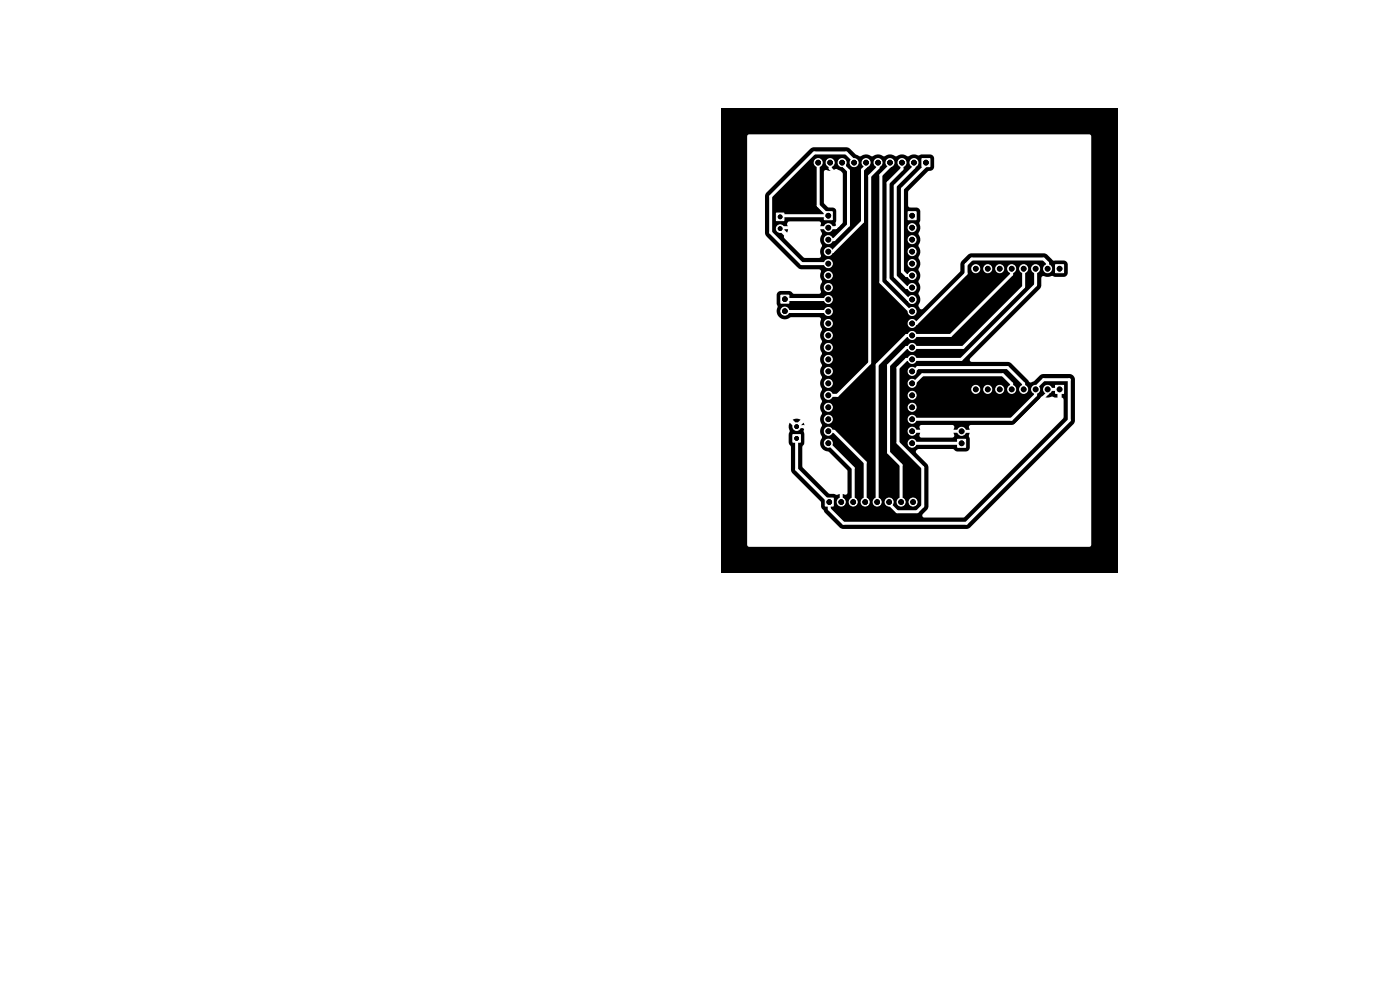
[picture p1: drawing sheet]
<svg xmlns="http://www.w3.org/2000/svg" width="297mm" height="210mm" viewBox="0 0 297 210" stroke-linecap="round" stroke-linejoin="round" font-family="sans-serif">
<path d="M153 23h84v98.5h-84z" fill="#000"/>
<g fill="#fff" stroke="#fff" stroke-width=".21">
<path d="M165.7 62.6h1.7v1.7h-1.7z"/>
<path d="M223.9 81.8h1.7v1.7h-1.7z"/>
<path d="M223.9 56.2h1.7v1.7h-1.7z"/>
<path d="M175.1 105.7h1.7v1.7h-1.7z"/>
<path d="M192.7 44.9h1.7v1.7h-1.7z"/>
<path d="M174.9 44.9h1.7v1.7h-1.7z"/>
<path d="M168.2 92.2h1.6v1.6h-1.6z"/>
<path d="M164.7 45.2h1.6v1.6h-1.6z"/>
<path d="M195.6 33.7h1.7v1.7h-1.7z"/>
<path d="M203.2 93.2h1.7v1.7h-1.7z"/>
<circle cx="166.5" cy="66" r=".85"/>
<circle cx="222.2" cy="82.6" r=".85"/>
<circle cx="219.7" cy="82.6" r=".85"/>
<circle cx="217.2" cy="82.6" r=".85"/>
<circle cx="214.6" cy="82.6" r=".85"/>
<circle cx="212.1" cy="82.6" r=".85"/>
<circle cx="209.5" cy="82.6" r=".85"/>
<circle cx="207" cy="82.6" r=".85"/>
<circle cx="207" cy="57" r=".85"/>
<circle cx="209.5" cy="57" r=".85"/>
<circle cx="212.1" cy="57" r=".85"/>
<circle cx="214.6" cy="57" r=".85"/>
<circle cx="217.2" cy="57" r=".85"/>
<circle cx="219.7" cy="57" r=".85"/>
<circle cx="222.2" cy="57" r=".85"/>
<circle cx="178.5" cy="106.5" r=".85"/>
<circle cx="181" cy="106.5" r=".85"/>
<circle cx="183.5" cy="106.5" r=".85"/>
<circle cx="186.1" cy="106.5" r=".85"/>
<circle cx="188.6" cy="106.5" r=".85"/>
<circle cx="191.2" cy="106.5" r=".85"/>
<circle cx="193.7" cy="106.5" r=".85"/>
<circle cx="193.5" cy="94" r=".85"/>
<circle cx="193.5" cy="91.5" r=".85"/>
<circle cx="193.5" cy="88.9" r=".85"/>
<circle cx="193.5" cy="86.4" r=".85"/>
<circle cx="193.5" cy="83.9" r=".85"/>
<circle cx="193.5" cy="81.3" r=".85"/>
<circle cx="193.5" cy="78.8" r=".85"/>
<circle cx="193.5" cy="76.2" r=".85"/>
<circle cx="193.5" cy="73.7" r=".85"/>
<circle cx="193.5" cy="71.2" r=".85"/>
<circle cx="193.5" cy="68.6" r=".85"/>
<circle cx="193.5" cy="66.1" r=".85"/>
<circle cx="193.5" cy="63.5" r=".85"/>
<circle cx="193.5" cy="61" r=".85"/>
<circle cx="193.5" cy="58.5" r=".85"/>
<circle cx="193.5" cy="55.9" r=".85"/>
<circle cx="193.5" cy="53.4" r=".85"/>
<circle cx="193.5" cy="50.8" r=".85"/>
<circle cx="193.5" cy="48.3" r=".85"/>
<circle cx="175.7" cy="48.3" r=".85"/>
<circle cx="175.7" cy="50.8" r=".85"/>
<circle cx="175.7" cy="53.4" r=".85"/>
<circle cx="175.7" cy="55.9" r=".85"/>
<circle cx="175.7" cy="58.5" r=".85"/>
<circle cx="175.7" cy="61" r=".85"/>
<circle cx="175.7" cy="63.5" r=".85"/>
<circle cx="175.7" cy="66.1" r=".85"/>
<circle cx="175.7" cy="68.6" r=".85"/>
<circle cx="175.7" cy="71.2" r=".85"/>
<circle cx="175.7" cy="73.7" r=".85"/>
<circle cx="175.7" cy="76.2" r=".85"/>
<circle cx="175.7" cy="78.8" r=".85"/>
<circle cx="175.7" cy="81.3" r=".85"/>
<circle cx="175.7" cy="83.9" r=".85"/>
<circle cx="175.7" cy="86.4" r=".85"/>
<circle cx="175.7" cy="88.9" r=".85"/>
<circle cx="175.7" cy="91.5" r=".85"/>
<circle cx="175.7" cy="94" r=".85"/>
<circle cx="169" cy="90.5" r=".8"/>
<circle cx="165.5" cy="48.5" r=".8"/>
<circle cx="193.9" cy="34.5" r=".85"/>
<circle cx="191.4" cy="34.5" r=".85"/>
<circle cx="188.8" cy="34.5" r=".85"/>
<circle cx="186.3" cy="34.5" r=".85"/>
<circle cx="183.7" cy="34.5" r=".85"/>
<circle cx="181.2" cy="34.5" r=".85"/>
<circle cx="178.7" cy="34.5" r=".85"/>
<circle cx="176.1" cy="34.5" r=".85"/>
<circle cx="173.6" cy="34.5" r=".85"/>
<circle cx="204" cy="91.5" r=".85"/>
</g>
<g fill="none" stroke="#fff" stroke-width=".63">
<path d="M173.6 34.5v9.1l2.1 2.2h-10l-.2 .2M176.1 34.5v1.2l1.7 1.7v10.4l-.5 .5h-11.6l-.2 .2M178.7 34.5l.4 .5v.4l.9 .8v11.6l-3.1 3h-1.2M181.2 34.5v-.4l-1.7-1.7h-6.8l-9.2 9.3v7.6l6.6 6.6h5.6M183.7 34.5v.8l-.7 .7v11l-6.4 6.4h-.9M186.3 34.5v1.1l-1.8 1.7v39.7l-6.9 6.9h-1.9M188.8 34.5v.7l-1.9 1.9v22.8l6.2 6.2h.4M191.4 34.5v1.3l-3 3v20.5l4.3 4.2h.8M193.9 34.5v1l-4 3.9v19.2l2.4 2.4h1.2M196.4 34.5v.6l-5 5v17.5l.9 .9h1.2M214.6 57v1.2l-12.9 13h-9.4l-6.2 6.2v29.1M217.2 57v3.8l-12.9 12.9h-12l-3.8 3.8v18.5l2.7 2.7v7.8"/>
<path d="M219.7 57v3.5l-15.8 15.7h-11.6l-1.8 1.8v15.9l5.3 5.3v8.2l-1.2 1.2h-4.3l-1.7-1.7v-.4M222.2 57v-1.2l-.8-.9h-15.3l-1.2 1.2v2l-10.5 10.5h-.9M166.5 66l9.2 .1M166.5 63.5h9.2M193.5 78.8h.4l.8-.8h19l3.5 3.4v1.2M169 90.5h1.5l.5 .5v3l7.5 7.5v5M175.7 91.5h1.2l6.6 6.6v8.4M175.7 94l5.3 5.3v7.2M193.5 88.9h21.1l5.1-5.1v-1.6l1.7-1.7h5.4v8.7l-21.8 21.8h-26.1l-3-3v-1.5l-6.9-6.9v-6.6M193.5 94h10.5M193.5 81.3h.4l1.8-1.8h17l1.9 1.9v1.2M204 91.5h.1"/>
<path d="M224.8 82.6h-2.6v.8l-8 8.1h-20.7"/>
</g>
<g fill="#fff">
<path d="M194.5 95.5l.4-.3h7.2l.9 .6h2a.89 .89 0 0 0 .7-.8v-2.1a.82 .82 0 0 1 0-1.1v-.4a.87 .87 0 0 1 .2-1.2l9.1-.1 5.9-5.9 .3-.1a2.47 2.47 0 0 0 2.1 0l1 .2 .1-1.4a.5 .5 0 0 0 .8 0v1.4l.4 .2v.3v3.7l-.1 .3-20.9 20.9-.3 .1h-8.2a.44 .44 0 0 1-.4-.3 .44 .44 0 0 1 .1-.5l.9-.9 .3-.7v-8.3l-.3-.7-2.3-2.3-.1-.4z"/>
<path d="M195.1 90.3l.4-.2h6.5a.57 .57 0 0 1 .5 .5 .57 .57 0 0 1-.2 .6v.4a.86 .86 0 0 1-.2 1.2h-6.6a.57 .57 0 0 1-.5-.4 .57 .57 0 0 1 .2-.6z"/>
<path d="M165.9 48.4l1.1 .9a2.12 2.12 0 0 0 0-1.7l.1-.5 .4-.1h6.2a.56 .56 0 0 1 .5 .4 .56 .56 0 0 1-.2 .6l.1 .9a1.41 1.41 0 0 1-.1 1.6l.2 1.1a.81 .81 0 0 1-.1 1.2l-.1 .7a.86 .86 0 0 1-.1 1.2h-3.3l-4.2-4.2-.1-.5-.9-1.1a.4 .4 0 0 0 .4-.1 .4 .4 0 0 0 .1-.4z"/>
<path d="M174.9 36.2l.4-.1a2.19 2.19 0 0 0 2.1-.3l1 .5 .4 .6v10.2l-.1 .3-.8 .7-.4-.1-.2-.6 .2-.7v-1.9a.88 .88 0 0 0-.9-.8h-.9l-.9-.9v-6.6z"/>
<path d="M158.6 28.7l.3-.2 72.4 .1 .2 .3v51.5h-3.5a1.21 1.21 0 0 0-1.3-1.1l-5.6 .1-.5 .2-1.3 1.3-.4 .1a.57 .57 0 0 1-.8-.4l-3.6-3.5-.5-.3h-7.8a.44 .44 0 0 1-.4-.3 .44 .44 0 0 1 .1-.5l14.7-14.8 .3-.6v-1.6a.56 .56 0 0 1 .4-.5 .56 .56 0 0 1 .6 .2h.5a1.43 1.43 0 0 1 1.5 0h1.9a.89 .89 0 0 0 .7-.8v-1.9a.88 .88 0 0 0-.8-.7h-1.9a.6 .6 0 0 1-.8-.4l-.8-.9-.7-.3-15.8 .1-1.8 1.7-.3 2.2-7.9 7.8h-.5l-.4-.8a2.07 2.07 0 0 0 0-2.5 2.17 2.17 0 0 0 0-2.5 2.17 2.17 0 0 0 0-2.5 2.18 2.18 0 0 0 0-2.6 2.17 2.17 0 0 0 0-2.5 2.18 2.18 0 0 0 0-2.6 2.39 2.39 0 0 0 .2-2.3l.2-.5v-1.9a.89 .89 0 0 0-.8-.8h-1.3l-.4-.2v-3.3l4.1-4.1 .8-.2 .4-.4 .2-.4v-1.8a.88 .88 0 0 0-.9-.8h-1.9l-.5 .2a2.36 2.36 0 0 0-2.3 .2 2.18 2.18 0 0 0-2.5 0 2.18 2.18 0 0 0-2.6 0 2.18 2.18 0 0 0-2.5 0 2.53 2.53 0 0 0-2.6 0l-.8-.4-1.3-1.3-.5-.2h-7.5l-9.9 9.9-.1 8.2 .2 .6 7 7 .5 .1h3.7a.56 .56 0 0 1 .5 .4 .56 .56 0 0 1-.2 .6v.7l.3 .6a.86 .86 0 0 1-.2 1.1l-.1 .8a.58 .58 0 0 1-.3 1h-5.3l-.9-.6-2.2 .1-.4 .3-.1 .4v1.9l.1 .8a1.81 1.81 0 0 0 .6 2.2 1.81 1.81 0 0 0 2.3-.1h6a.59 .59 0 0 1 .2 1v.7l.4 .9a2.17 2.17 0 0 0 0 2.6 2.18 2.18 0 0 0 0 2.5 2.18 2.18 0 0 0 0 2.5 2.18 2.18 0 0 0 0 2.6 2.17 2.17 0 0 0 0 2.5 2.18 2.18 0 0 0 0 2.6 2.18 2.18 0 0 0 0 2.5l-.4 1.3h-4.2a1.68 1.68 0 0 0-1.6 0l.8 .9 .8-.9h4.2l.4 1.2a2.17 2.17 0 0 0 0 2.6 1.92 1.92 0 0 0-.2 2 1.92 1.92 0 0 0 1.7 1.1l3.9 4v4.6a.56 .56 0 0 1-.4 .5 .56 .56 0 0 1-.6-.2l-1.3 .2-.6-.2-1-.1-5.6-5.6-.1-4.3 .5-.9v-1.8l-.2-.8a1.68 1.68 0 0 0 0-1.6l-1.1 .9a.4 .4 0 0 0-.4-.5 .4 .4 0 0 0-.4 .5l-1.1-.9a2.48 2.48 0 0 0 0 1.9l-.2 .5v1.8l.5 .9v4.9l.2 .5 6.1 6.1 .1 1.4 .8 1.1 3.3 3.2 .5 .2h26.5l.5-.3 22-22 .2-.6v-8.9h3.5v35.3l-.4 .3h-72.2l-.3-.2z"/>
</g>
<g fill="#000" stroke="#000" stroke-width=".21">
<circle cx="173.6" cy="34.5" r=".5"/>
<circle cx="176.1" cy="34.5" r=".5"/>
<circle cx="178.7" cy="34.5" r=".5"/>
<circle cx="181.2" cy="34.5" r=".5"/>
<circle cx="183.7" cy="34.5" r=".5"/>
<circle cx="186.3" cy="34.5" r=".5"/>
<circle cx="188.8" cy="34.5" r=".5"/>
<circle cx="191.4" cy="34.5" r=".5"/>
<circle cx="193.9" cy="34.5" r=".5"/>
<circle cx="196.4" cy="34.5" r=".5"/>
<circle cx="165.5" cy="46" r=".4"/>
<circle cx="165.5" cy="48.5" r=".4"/>
<circle cx="175.7" cy="50.8" r=".5"/>
<circle cx="175.7" cy="45.8" r=".5"/>
<circle cx="175.7" cy="48.3" r=".5"/>
<circle cx="175.7" cy="58.5" r=".5"/>
<circle cx="175.7" cy="53.4" r=".5"/>
<circle cx="175.7" cy="55.9" r=".5"/>
<circle cx="193.5" cy="45.8" r=".5"/>
<circle cx="193.5" cy="58.5" r=".5"/>
<circle cx="193.5" cy="50.8" r=".5"/>
<circle cx="193.5" cy="48.3" r=".5"/>
<circle cx="193.5" cy="55.9" r=".5"/>
<circle cx="193.5" cy="53.4" r=".5"/>
<circle cx="207" cy="57" r=".5"/>
<circle cx="209.5" cy="57" r=".5"/>
<circle cx="212.1" cy="57" r=".5"/>
<circle cx="214.6" cy="57" r=".5"/>
<circle cx="217.2" cy="57" r=".5"/>
<circle cx="219.7" cy="57" r=".5"/>
<circle cx="222.2" cy="57" r=".5"/>
<circle cx="224.8" cy="57" r=".5"/>
<circle cx="166.5" cy="63.5" r=".5"/>
<circle cx="166.5" cy="66" r=".5"/>
<circle cx="175.7" cy="61" r=".5"/>
<circle cx="175.7" cy="63.5" r=".5"/>
<circle cx="175.7" cy="76.2" r=".5"/>
<circle cx="175.7" cy="78.8" r=".5"/>
<circle cx="175.7" cy="66.1" r=".5"/>
<circle cx="175.7" cy="73.7" r=".5"/>
<circle cx="175.7" cy="68.6" r=".5"/>
<circle cx="175.7" cy="71.2" r=".5"/>
<circle cx="193.5" cy="61" r=".5"/>
<circle cx="193.5" cy="71.2" r=".5"/>
<circle cx="193.5" cy="78.8" r=".5"/>
<circle cx="193.5" cy="68.6" r=".5"/>
<circle cx="193.5" cy="66.1" r=".5"/>
<circle cx="193.5" cy="63.5" r=".5"/>
<circle cx="193.5" cy="76.2" r=".5"/>
<circle cx="193.5" cy="73.7" r=".5"/>
<circle cx="169" cy="93" r=".4"/>
<circle cx="169" cy="90.5" r=".4"/>
<circle cx="175.7" cy="86.4" r=".5"/>
<circle cx="175.7" cy="83.9" r=".5"/>
<circle cx="175.7" cy="81.3" r=".5"/>
<circle cx="175.7" cy="88.9" r=".5"/>
<circle cx="175.7" cy="91.5" r=".5"/>
<circle cx="175.7" cy="94" r=".5"/>
<circle cx="193.5" cy="94" r=".5"/>
<circle cx="193.5" cy="88.9" r=".5"/>
<circle cx="193.5" cy="86.4" r=".5"/>
<circle cx="193.5" cy="83.9" r=".5"/>
<circle cx="193.5" cy="91.5" r=".5"/>
<circle cx="193.5" cy="81.3" r=".5"/>
<circle cx="204" cy="94" r=".5"/>
<circle cx="204" cy="91.5" r=".5"/>
<circle cx="207" cy="82.6" r=".5"/>
<circle cx="209.5" cy="82.6" r=".5"/>
<circle cx="212.1" cy="82.6" r=".5"/>
<circle cx="214.6" cy="82.6" r=".5"/>
<circle cx="217.2" cy="82.6" r=".5"/>
<circle cx="219.7" cy="82.6" r=".5"/>
<circle cx="222.2" cy="82.6" r=".5"/>
<circle cx="224.8" cy="82.6" r=".5"/>
<circle cx="175.9" cy="106.5" r=".5"/>
<circle cx="178.5" cy="106.5" r=".5"/>
<circle cx="181" cy="106.5" r=".5"/>
<circle cx="183.5" cy="106.5" r=".5"/>
<circle cx="186.1" cy="106.5" r=".5"/>
<circle cx="188.6" cy="106.5" r=".5"/>
<circle cx="191.2" cy="106.5" r=".5"/>
<circle cx="193.7" cy="106.5" r=".5"/>
</g>
</svg>
